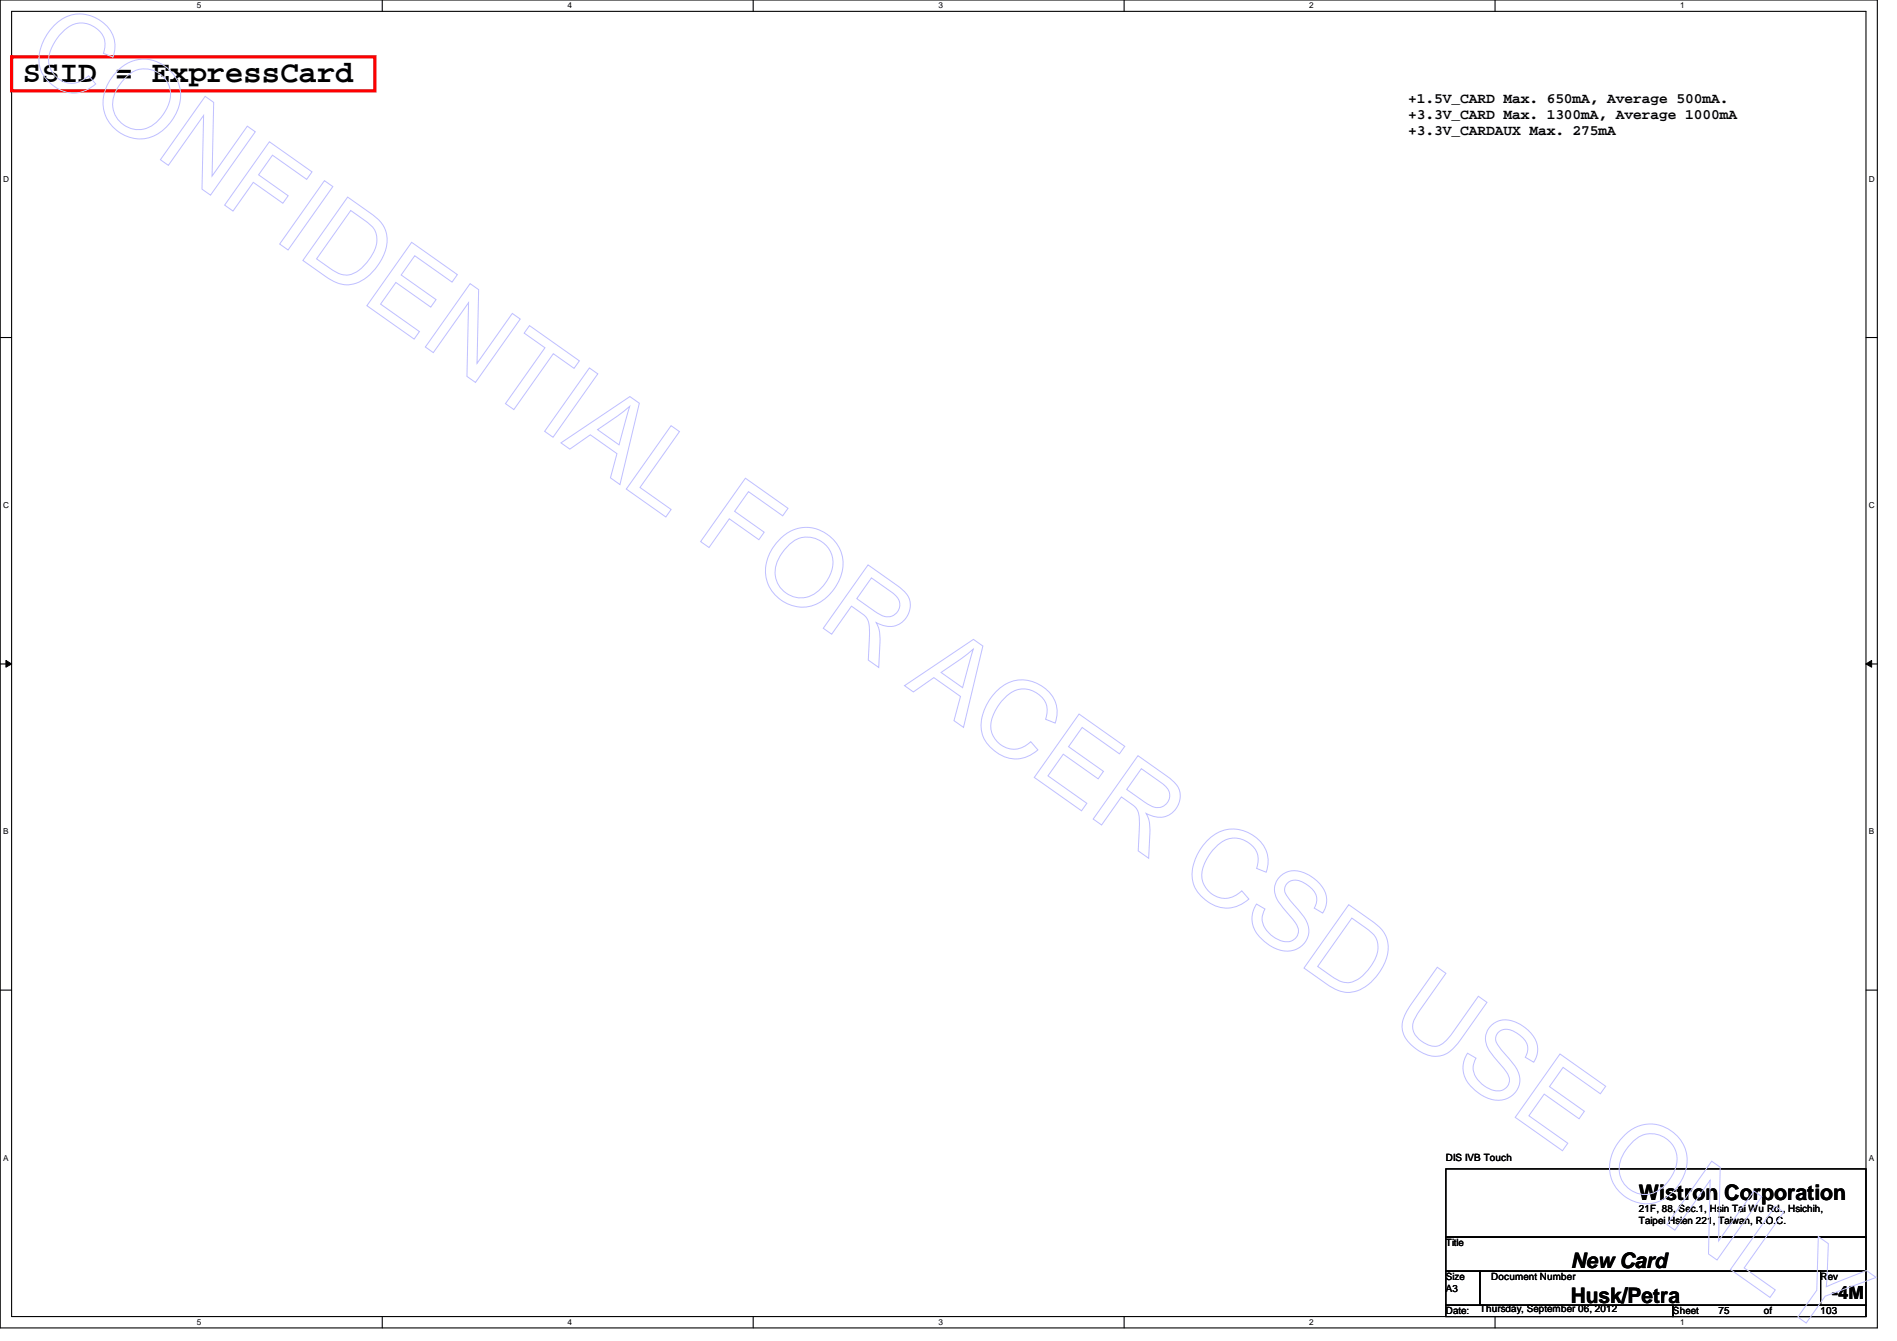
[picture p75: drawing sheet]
<svg xmlns="http://www.w3.org/2000/svg" width="297mm" height="210mm" viewBox="0 0 297 210" stroke-linecap="round" stroke-linejoin="round" font-family="sans-serif">
<defs><g id="words">
<text font-size="4.8" x="3.6" y="12.9">SSID = ExpressCard</text>
<g font-size="3.3">
<text x="256.6" y="187.9">Wistron Corporation</text>
<text x="246" y="203.9">Husk/Petra</text>
<text x="246" y="198.5">New Card</text>
</g>
<text font-size="2.8" x="286.8" y="203.4">-4M</text>
<g font-size="2.3">
<text x="220.5" y="16.1">+1.5V_CARD Max. 650mA, Average 500mA.</text>
<text x="220.5" y="18.6">+3.3V_CARD Max. 1300mA, Average 1000mA</text>
<text x="220.5" y="21.2">+3.3V_CARDAUX Max. 275mA</text>
</g>
<g font-size="1.6">
<text x="226.4" y="181.7">DIS IVB Touch</text>
<text x="256.6" y="189.7">21F, 88, Sec.1, Hsin Tai Wu Rd., Hsichih,</text>
<text x="256.6" y="191.6">Taipei Hsien 221, Taiwan, R.O.C.</text>
<text x="226.4" y="195.1">Title</text>
<text x="226.4" y="200.4">Size</text>
<text x="226.4" y="202.2">A3</text>
<text x="233.5" y="200.4">Document Number</text>
<text x="285.1" y="200.4">Rev</text>
<text x="226.4" y="205.7">Date:</text>
<text x="231.7" y="205.4">Thursday, September 06, 2012</text>
<text x="262" y="205.7">Sheet</text>
<text x="269.1" y="205.7">75</text>
<text x="276.2" y="205.7">of</text>
<text x="285.1" y="205.7">103</text>
</g>
<g font-size="1.3">
<text x="30.8" y="1.3">5</text>
<text x="88.9" y="1.3">4</text>
<text x="146.9" y="1.3">3</text>
<text x="205" y="1.3">2</text>
<text x="263.1" y="1.3">1</text>
<text x=".5" y="28.4">D</text>
<text x="292.6" y="28.4">D</text>
<text x=".5" y="79.5">C</text>
<text x="292.6" y="79.5">C</text>
<text x=".5" y="130.6">B</text>
<text x="292.6" y="130.6">B</text>
<text x=".5" y="181.7">A</text>
<text x="292.6" y="181.7">A</text>
<text x="30.8" y="207.4">5</text>
<text x="88.9" y="207.4">4</text>
<text x="146.9" y="207.4">3</text>
<text x="205" y="207.4">2</text>
<text x="263.1" y="207.4">1</text>
</g>
</g></defs>
<path d="M0 0h294v207.9h-294zM1.8 1.8h290.4v204.3h-290.4z" fill="none" stroke="#000" stroke-width=".17"/>
<g fill="#fff">
<path d="M30.8 .2h.7v1.4h-.7z"/>
<path d="M30.8 206.2h.7v1.4h-.7z"/>
</g>
<path d="M59.9 0v1.8M59.9 206.1v1.8" fill="none" stroke="#000" stroke-width=".17"/>
<g fill="#fff">
<path d="M88.9 .2h.6v1.4h-.6z"/>
<path d="M88.9 206.2h.6v1.4h-.6z"/>
</g>
<path d="M117.9 0v1.8M117.9 206.1v1.8" fill="none" stroke="#000" stroke-width=".17"/>
<g fill="#fff">
<path d="M146.9 .2h.7v1.4h-.7z"/>
<path d="M146.9 206.2h.7v1.4h-.7z"/>
</g>
<path d="M176 0v1.8M176 206.1v1.8" fill="none" stroke="#000" stroke-width=".17"/>
<g fill="#fff">
<path d="M205 .2h.7v1.4h-.7z"/>
<path d="M205 206.2h.7v1.4h-.7z"/>
</g>
<path d="M234.1 0v1.8M234.1 206.1v1.8" fill="none" stroke="#000" stroke-width=".17"/>
<g fill="#fff">
<path d="M263.1 .2h.7v1.4h-.7z"/>
<path d="M263.1 206.2h.7v1.4h-.7z"/>
<path d="M.5 27.3h.9v1.4h-.9z"/>
<path d="M292.6 27.3h.9v1.4h-.9z"/>
<path d="M.5 78.4h.9v1.4h-.9z"/>
<path d="M292.6 78.4h.9v1.4h-.9z"/>
</g>
<path d="M0 52.8h1.8M292.2 52.8h1.8" fill="none" stroke="#000" stroke-width=".17"/>
<g fill="#fff">
<path d="M.5 129.5h.8v1.4h-.8z"/>
<path d="M292.6 129.5h.9v1.4h-.9z"/>
</g>
<path d="M0 103.9h1.8M292.2 103.9h1.8" fill="none" stroke="#000" stroke-width=".17"/>
<path d="M.9 103.4l.9 .5-.9 .5zM292.2 103.9l.9-.5v1z" fill="#000"/>
<path d="M.9 103.4l.9 .5-.9 .5zM292.2 103.9l.9-.5v1z" fill="none" stroke="#000" stroke-width=".16"/>
<g fill="#fff">
<path d="M.5 180.5h.8v1.4h-.8z"/>
<path d="M292.6 180.5h.9v1.4h-.9z"/>
</g>
<path d="M0 155h1.8M292.2 155h1.8M226.4 183h65.8v10.6h-65.8zM226.4 193.6h65.8v5.4h-65.8zM226.4 199h5.3v5.3h-5.3zM231.7 199h53.4v5.3h-53.4zM285.1 199h7.1v5.3h-7.1zM226.4 204.3h35.6v1.8h-35.6zM262 204.3h30.2v1.8h-30.2z" fill="none" stroke="#000" stroke-width=".17"/>
<path d="M1.8 8.9h56.9v5.3h-56.9z" fill="none" stroke="#f00" stroke-width=".51"/>
<g fill="none" stroke="#bfbfff" stroke-width=".16">
<path d="M8.4 4.1a5.5 5.5 0 0 1 5.6-1.7 5.5 5.5 0 0 1 4 4.4v1.1l-.3 1-1.5-.6a3.3 3.3 0 0 0-2.1-4.4 3.9 3.9 0 0 0-4.6 1.4 6 6 0 0 0-1.8 5 3.6 3.6 0 0 0 6.2 1.6l1.1 1.2a5.1 5.1 0 0 1-7.4-.3 5.1 5.1 0 0 1-.9-6.3l.9-1.4zM18.4 11.1a5.7 5.7 0 0 1 7.8-.5 5.7 5.7 0 0 1 1 7.8 6 6 0 0 1-6.8 3.1 5.8 5.8 0 0 1-3-9.2zM19.6 12.2a4.1 4.1 0 0 1 5.5-.6 4.1 4.1 0 0 1 1 5.4 5.2 5.2 0 0 1-4.7 3.3 4.1 4.1 0 0 1-3.1-6.4zM32.1 15.1l1.4 .9-.3 11.6 5.5-7.9 1.3 .9-7 9.9-1.4-.9 .3-11.5-5.5 7.8-1.3-.9zM42.2 22.2l6.7 4.7-.9 1.2-5.3-3.8-2.2 3.1 4.6 3.2-.8 1.2-4.6-3.3-3.2 4.5-1.3-.9zM50.8 28.3l1.3 .9-7 9.9-1.3-.9zM54.4 30.8l3.5 2.5a5 5 0 0 1 2.7 4.6 8.1 8.1 0 0 1-5.2 6.5 5.1 5.1 0 0 1-4.4-1.1l-3.6-2.5zM54.9 33l2.1 1.4a3.6 3.6 0 0 1 2 3 6.6 6.6 0 0 1-2.5 4.6 3.2 3.2 0 0 1-4.4 .3l-2.5-1.8zM64.5 37.9l7.1 5.1-.8 1.2-5.9-4.2-2.1 3 5.5 3.9-.9 1.2-5.4-3.9-2.4 3.4 6.1 4.3-.9 1.2-7.4-5.3zM73.6 44.4l1.3 .9-.2 11.6 5.5-7.8 1.3 .8-7 10-1.4-1 .3-11.5-5.6 7.8-1.2-.9zM82.9 51l7.8 5.5-.8 1.2-3.3-2.3-6.1 8.7-1.4-.9 6.2-8.8-3.2-2.3zM92.3 57.6l1.3 .9-7 9.9-1.3-.9z"/>
<path d="M87.8 69.3l10.8-7.2 1.5 1-3 12.7-1.5-1 1-3.8-4.2-2.9-3.2 2.2zM93.6 67.3l3.1-2.2 1.9-1.5-1.7 6zM105.1 66.6l1.3 1-6.2 8.7 4.9 3.4-.8 1.2-6.2-4.3zM116.7 74.9l6.7 4.7-.8 1.1-5.4-3.7-2.2 3 4.7 3.3-.9 1.2-4.6-3.3-3.2 4.5-1.3-.9zM122.2 84.3a5.7 5.7 0 0 1 7.7-.4 5.7 5.7 0 0 1 1.1 7.7 6 6 0 0 1-6.9 3.2 5.8 5.8 0 0 1-3-9.2zM123.3 85.5a4.1 4.1 0 0 1 5.5-.6 4.1 4.1 0 0 1 1.1 5.4 5.2 5.2 0 0 1-4.8 3.3 4.1 4.1 0 0 1-3-6.4zM135.9 88.4l4.4 3.1a4.1 4.1 0 0 1 2.2 3 3.3 3.3 0 0 1-4.8 3.2l-.5-.2a5 5 0 0 1 .6 3.1l-.2 3.9-1.6-1.2 .1-3.9a3.7 3.7 0 0 0-.7-3l-2.1-1.5-3.1 4.4-1.3-1zM136.5 90.5l3.1 2.2a2.13 2.13 0 0 1 .9 3 1.96 1.96 0 0 1-2.7 .5l-3.6-2.5zM141.6 107.3l10.8-7.2 1.5 1-3 12.8-1.5-1.1 1-3.8-4.2-2.9-3.2 2.2zM147.4 105.3l3.1-2.2 1.9-1.5-1.7 6zM155.9 108.4a5.5 5.5 0 0 1 5.7-1.7 5.5 5.5 0 0 1 3.9 4.4v1l-.3 1.1-1.5-.6a3.3 3.3 0 0 0-2.1-4.5 3.9 3.9 0 0 0-4.5 1.4 6 6 0 0 0-1.9 5 3.6 3.6 0 0 0 6.2 1.6l1.1 1.3a5.1 5.1 0 0 1-7.4-.4 5.1 5.1 0 0 1-.8-6.2l.8-1.5zM169 111.8l7.1 5-.8 1.2-5.9-4.1-2.1 3 5.5 3.8-.8 1.2-5.5-3.8-2.4 3.3 6.1 4.3-.9 1.2-7.3-5.2z"/>
<path d="M178.2 118.3l4.4 3.1a4.1 4.1 0 0 1 2.2 3 3.3 3.3 0 0 1-4.8 3.2l-.5-.3a5 5 0 0 1 .6 3.1l-.2 3.9-1.7-1.1 .2-3.9a3.7 3.7 0 0 0-.8-3.1l-2-1.5-3.1 4.4-1.3-.9zM178.7 120.3l3.1 2.2a2.13 2.13 0 0 1 1 3.1 1.96 1.96 0 0 1-2.7 .5l-3.7-2.5zM188.9 131.7a5.5 5.5 0 0 1 5.7-1.7 5.5 5.5 0 0 1 4 4.4l-.1 1-.2 1.1-1.5-.6a3.3 3.3 0 0 0-2.1-4.4 3.9 3.9 0 0 0-4.6 1.3 6 6 0 0 0-1.8 5.1 3.6 3.6 0 0 0 6.1 1.5l1.2 1.3a5.1 5.1 0 0 1-7.4-.3 5.1 5.1 0 0 1-.9-6.3l.8-1.5zM200.3 137.3a3.4 3.4 0 0 1 4.4-.5 4.9 4.9 0 0 1 3 4.2l-.1 .8-.5 1.1-1.3-.8a2.49 2.49 0 0 0-1.1-3.6 2.41 2.41 0 0 0-3-.3 1.61 1.61 0 0 0 .1 2.4l.4 .5a12.9 12.9 0 0 1 2.6 3.5 3.3 3.3 0 0 1-1 3.5 3.3 3.3 0 0 1-3.5 .6 6.5 6.5 0 0 1-4.2-4.1l-.1-.9 .2-.9 .6-1.3 1.3 .8a3 3 0 0 0 1 4.1 3.1 3.1 0 0 0 3.5 .7 1.81 1.81 0 0 0 .1-2.8l-.5-.7a11.1 11.1 0 0 1-2.6-3.7 2.77 2.77 0 0 1 .7-2.6zM211.2 141.6l3.4 2.4a5 5 0 0 1 2.8 4.6 8.1 8.1 0 0 1-5.3 6.6 5.1 5.1 0 0 1-4.3-1.1l-3.6-2.6zM211.7 143.7l2.1 1.5a3.6 3.6 0 0 1 2 2.9 6.6 6.6 0 0 1-2.5 4.7 3.2 3.2 0 0 1-4.5 .2l-2.5-1.7zM225.1 151.4l1.3 1-4 5.7a3.8 3.8 0 0 0-1.1 3.2 3.9 3.9 0 0 0 3.8 2.4 4.7 4.7 0 0 0 2.4-2l4-5.8 1.3 1-4 5.7a5.1 5.1 0 0 1-3.8 2.7 6 6 0 0 1-5.4-4 5.4 5.4 0 0 1 1.4-4.2zM233.4 160.7a3.4 3.4 0 0 1 4.3-.5 4.9 4.9 0 0 1 3.1 4.2l-.1 .7-.5 1.2-1.4-.8a2.49 2.49 0 0 0-1-3.6 2.41 2.41 0 0 0-3.1-.4 1.61 1.61 0 0 0 .1 2.5l.4 .5a12.9 12.9 0 0 1 2.6 3.5 3.3 3.3 0 0 1-.9 3.4 3.3 3.3 0 0 1-3.5 .6 6.5 6.5 0 0 1-4.2-4.1l-.1-.9 .1-.9 .6-1.2 1.3 .7a3 3 0 0 0 1 4.1 3.1 3.1 0 0 0 3.6 .7 1.81 1.81 0 0 0 0-2.8l-.5-.6a11.1 11.1 0 0 1-2.5-3.7 2.77 2.77 0 0 1 .7-2.6zM244.3 165l7.1 5-.8 1.2-5.8-4.1-2.2 3 5.5 3.8-.8 1.2-5.5-3.8-2.4 3.3 6.1 4.3-.8 1.2-7.4-5.2zM254.3 177.7a5.7 5.7 0 0 1 7.8-.4 5.7 5.7 0 0 1 1 7.7 6 6 0 0 1-6.8 3.2 5.8 5.8 0 0 1-3-9.2zM255.5 178.9a4.1 4.1 0 0 1 5.5-.6 4.1 4.1 0 0 1 1 5.3 5.2 5.2 0 0 1-4.7 3.4 4.1 4.1 0 0 1-3.1-6.4zM268 181.8l1.4 .9-.3 11.5 5.5-7.8 1.3 .9-7 9.9-1.4-.9 .3-11.6-5.5 7.9-1.3-.9z"/>
<path d="M278 188.8l1.3 .9-6.2 8.8 4.9 3.4-.8 1.2-6.2-4.4zM284.7 193.6l1.6 1.1-.3 6.7 6.2-2.5 1.6 1.1-8 2.9-3 4.2-1.3-.9 3-4.2z"/>
</g>
<use href="#words"/>
</svg>
